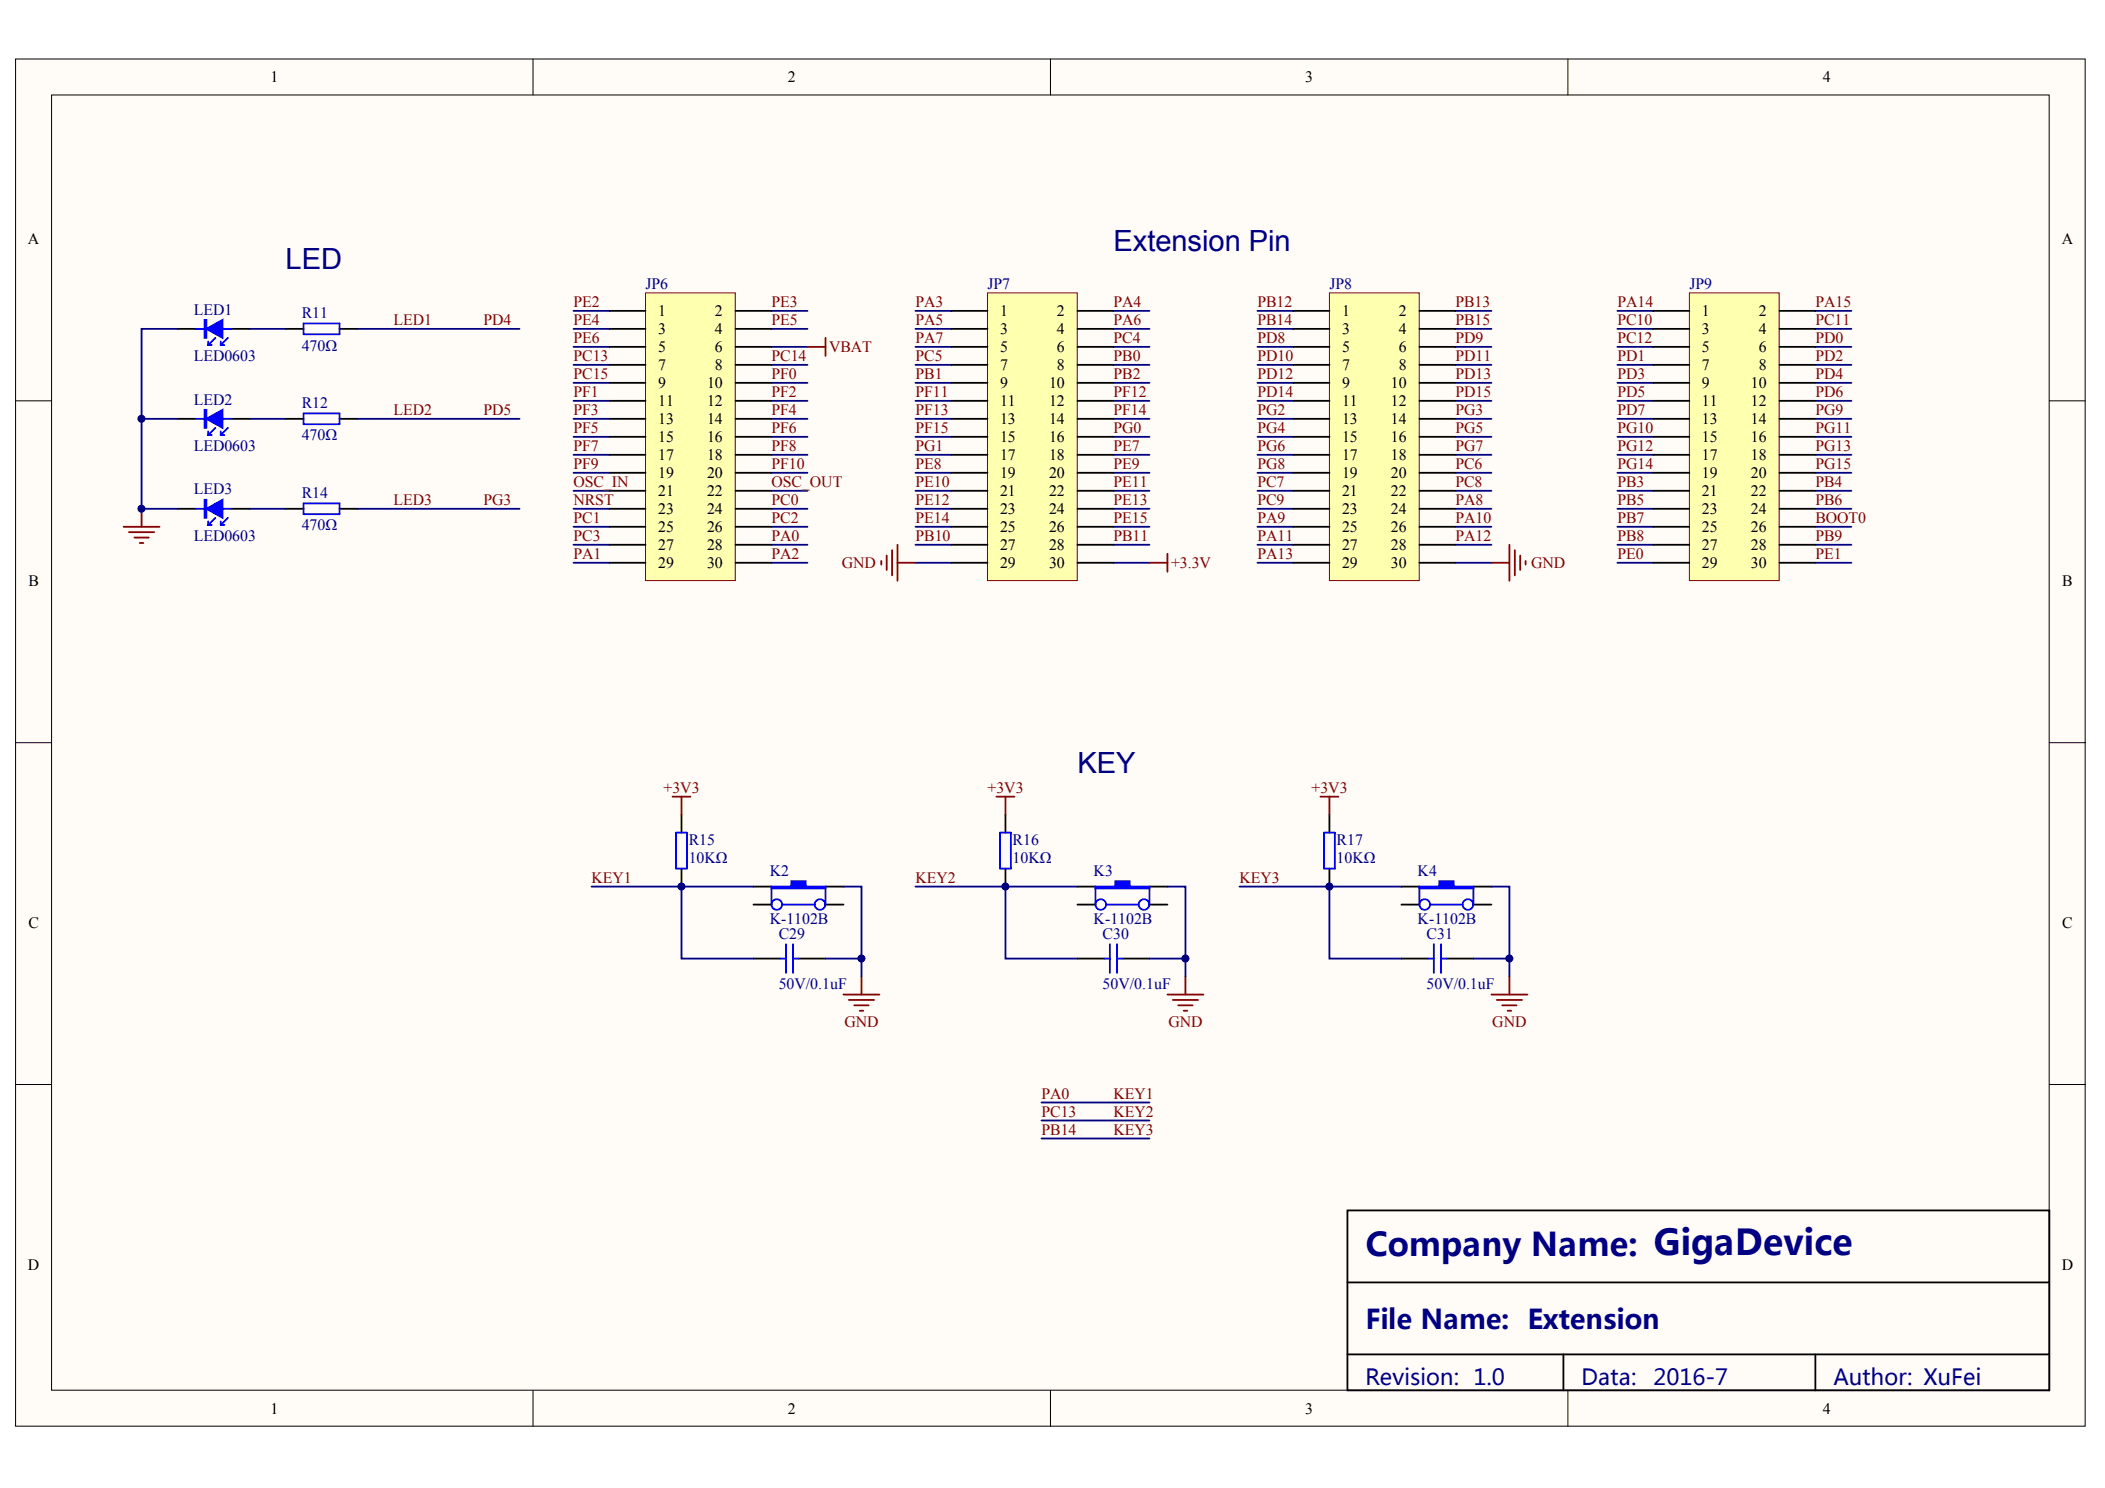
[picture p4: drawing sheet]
<svg xmlns="http://www.w3.org/2000/svg" width="297mm" height="210mm" viewBox="0 0 297 210" stroke-linecap="round" stroke-linejoin="round" font-family="sans-serif">
<defs><g id="words">
<text font-size="4.6" fill="#000080" x="192.7" y="177.1">Company Name: GigaDevice</text>
<g font-size="4.1" fill="#000080">
<text x="157.1" y="35.4">Extension Pin</text>
<text x="40.3" y="38">LED</text>
<text x="152" y="109">KEY</text>
</g>
<text font-size="3.8" fill="#000080" x="192.7" y="187.5">File Name: Extension</text>
<g font-size="3.1" fill="#000080">
<text x="192.7" y="195.4">Revision: 1.0</text>
<text x="223.2" y="195.4">Data:</text>
<text x="233.3" y="195.4">2016-7</text>
<text x="258.7" y="195.4">Author: XuFei</text>
</g>
<g font-size="2.2">
<text x="38.2" y="11.6">1</text>
<text x="111.2" y="11.6">2</text>
<text x="184.2" y="11.6">3</text>
<text x="257.2" y="11.6">4</text>
<text x="4" y="34.4">A</text>
<text x="290.9" y="34.4">A</text>
<text x="92.9" y="44.6">1</text>
<text x="92.9" y="47.2">3</text>
<text x="100.9" y="44.6">2</text>
<text x="100.9" y="47.2">4</text>
<text x="141.1" y="44.6">1</text>
<text x="141.1" y="47.2">3</text>
<text x="149.1" y="44.6">2</text>
<text x="149.1" y="47.2">4</text>
<text x="189.4" y="44.6">1</text>
<text x="189.4" y="47.2">3</text>
<text x="197.4" y="44.6">2</text>
<text x="197.4" y="47.2">4</text>
<text x="240.2" y="44.6">1</text>
<text x="240.2" y="47.2">3</text>
<text x="248.2" y="44.6">2</text>
<text x="248.2" y="47.2">4</text>
<text x="92.9" y="49.7">5</text>
<text x="92.9" y="52.2">7</text>
<text x="100.9" y="49.7">6</text>
<text x="100.9" y="52.2">8</text>
<text x="141.1" y="49.7">5</text>
<text x="141.1" y="52.2">7</text>
<text x="149.1" y="49.7">6</text>
<text x="149.1" y="52.2">8</text>
<text x="189.4" y="49.7">5</text>
<text x="189.4" y="52.2">7</text>
<text x="197.4" y="49.7">6</text>
<text x="197.4" y="52.2">8</text>
<text x="240.2" y="49.7">5</text>
<text x="240.2" y="52.2">7</text>
<text x="248.2" y="49.7">6</text>
<text x="248.2" y="52.2">8</text>
<text x="92.9" y="54.8">9</text>
<text x="92.9" y="57.3">11</text>
<text x="92.9" y="59.9">13</text>
<text x="99.8" y="54.8">10</text>
<text x="99.8" y="57.3">12</text>
<text x="99.8" y="59.9">14</text>
<text x="141.1" y="54.8">9</text>
<text x="141.1" y="57.3">11</text>
<text x="141.1" y="59.9">13</text>
<text x="148" y="54.8">10</text>
<text x="148" y="57.3">12</text>
<text x="148" y="59.9">14</text>
<text x="189.4" y="54.8">9</text>
<text x="189.4" y="57.3">11</text>
<text x="189.4" y="59.9">13</text>
<text x="196.3" y="54.8">10</text>
<text x="196.3" y="57.3">12</text>
<text x="196.3" y="59.9">14</text>
<text x="240.2" y="54.8">9</text>
<text x="240.2" y="57.3">11</text>
<text x="240.2" y="59.9">13</text>
<text x="247.1" y="54.8">10</text>
<text x="247.1" y="57.3">12</text>
<text x="247.1" y="59.9">14</text>
<text x="92.9" y="62.4">15</text>
<text x="92.9" y="64.9">17</text>
<text x="99.8" y="62.4">16</text>
<text x="99.8" y="64.9">18</text>
<text x="141.1" y="62.4">15</text>
<text x="141.1" y="64.9">17</text>
<text x="148" y="62.4">16</text>
<text x="148" y="64.9">18</text>
<text x="189.4" y="62.4">15</text>
<text x="189.4" y="64.9">17</text>
<text x="196.3" y="62.4">16</text>
<text x="196.3" y="64.9">18</text>
<text x="240.2" y="62.4">15</text>
<text x="240.2" y="64.9">17</text>
<text x="247.1" y="62.4">16</text>
<text x="247.1" y="64.9">18</text>
<text x="92.9" y="67.5">19</text>
<text x="92.9" y="70">21</text>
<text x="99.8" y="67.5">20</text>
<text x="99.8" y="70">22</text>
<text x="141.1" y="67.5">19</text>
<text x="141.1" y="70">21</text>
<text x="148" y="67.5">20</text>
<text x="148" y="70">22</text>
<text x="189.4" y="67.5">19</text>
<text x="189.4" y="70">21</text>
<text x="196.3" y="67.5">20</text>
<text x="196.3" y="70">22</text>
<text x="240.2" y="67.5">19</text>
<text x="240.2" y="70">21</text>
<text x="247.1" y="67.5">20</text>
<text x="247.1" y="70">22</text>
<text x="92.9" y="72.5">23</text>
<text x="92.9" y="75.1">25</text>
<text x="92.9" y="77.6">27</text>
<text x="99.8" y="72.5">24</text>
<text x="99.8" y="75.1">26</text>
<text x="99.8" y="77.6">28</text>
<text x="141.1" y="72.5">23</text>
<text x="141.1" y="75.1">25</text>
<text x="141.1" y="77.6">27</text>
<text x="148" y="72.5">24</text>
<text x="148" y="75.1">26</text>
<text x="148" y="77.6">28</text>
<text x="189.4" y="72.5">23</text>
<text x="189.4" y="75.1">25</text>
<text x="189.4" y="77.6">27</text>
<text x="196.3" y="72.5">24</text>
<text x="196.3" y="75.1">26</text>
<text x="196.3" y="77.6">28</text>
<text x="240.2" y="72.5">23</text>
<text x="240.2" y="75.1">25</text>
<text x="240.2" y="77.6">27</text>
<text x="247.1" y="72.5">24</text>
<text x="247.1" y="75.1">26</text>
<text x="247.1" y="77.6">28</text>
<text x="4" y="82.6">B</text>
<text x="92.9" y="80.2">29</text>
<text x="99.8" y="80.2">30</text>
<text x="141.1" y="80.2">29</text>
<text x="148" y="80.2">30</text>
<text x="189.4" y="80.2">29</text>
<text x="196.3" y="80.2">30</text>
<text x="240.2" y="80.2">29</text>
<text x="247.1" y="80.2">30</text>
<text x="291" y="82.6">B</text>
<text x="4" y="130.9">C</text>
<text x="291" y="130.9">C</text>
<text x="4" y="179.1">D</text>
<text x="290.9" y="179.1">D</text>
<text x="38.2" y="199.4">1</text>
<text x="111.2" y="199.4">2</text>
<text x="184.2" y="199.4">3</text>
<text x="257.2" y="199.4">4</text>
</g>
<g font-size="2.2" fill="#000080">
<text x="91.1" y="40.8">JP6</text>
<text x="139.3" y="40.8">JP7</text>
<text x="187.6" y="40.8">JP8</text>
<text x="238.4" y="40.8">JP9</text>
<text x="27.3" y="44.4">LED1</text>
<text x="42.6" y="44.9">R11</text>
<text x="27.3" y="51">LED0603</text>
<text x="42.6" y="49.4">470Ω</text>
<text x="27.3" y="57.1">LED2</text>
<text x="42.6" y="57.6">R12</text>
<text x="27.3" y="63.7">LED0603</text>
<text x="42.6" y="62.1">470Ω</text>
<text x="27.3" y="69.8">LED3</text>
<text x="42.6" y="70.3">R14</text>
<text x="27.3" y="76.4">LED0603</text>
<text x="42.6" y="74.8">470Ω</text>
<text x="97.2" y="119.2">R15</text>
<text x="142.9" y="119.2">R16</text>
<text x="188.6" y="119.2">R17</text>
<text x="97.2" y="121.8">10KΩ</text>
<text x="108.6" y="123.6">K2</text>
<text x="142.9" y="121.8">10KΩ</text>
<text x="154.3" y="123.6">K3</text>
<text x="188.6" y="121.8">10KΩ</text>
<text x="200" y="123.6">K4</text>
<text x="108.6" y="130.4">K-1102B</text>
<text x="154.3" y="130.4">K-1102B</text>
<text x="200" y="130.4">K-1102B</text>
<text x="109.9" y="132.4">C29</text>
<text x="155.6" y="132.4">C30</text>
<text x="201.3" y="132.4">C31</text>
<text x="109.9" y="139.5">50V/0.1uF</text>
<text x="155.6" y="139.5">50V/0.1uF</text>
<text x="201.3" y="139.5">50V/0.1uF</text>
</g>
<g font-size="2.2" fill="#800000">
<text x="55.5" y="45.9">LED1</text>
<text x="68.2" y="45.9">PD4</text>
<text x="80.9" y="43.4">PE2</text>
<text x="80.9" y="45.9">PE4</text>
<text x="108.9" y="43.4">PE3</text>
<text x="108.9" y="45.9">PE5</text>
<text x="129.2" y="43.4">PA3</text>
<text x="129.2" y="45.9">PA5</text>
<text x="157.1" y="43.4">PA4</text>
<text x="157.1" y="45.9">PA6</text>
<text x="177.4" y="43.4">PB12</text>
<text x="177.4" y="45.9">PB14</text>
<text x="205.4" y="43.4">PB13</text>
<text x="205.4" y="45.9">PB15</text>
<text x="228.2" y="43.4">PA14</text>
<text x="228.2" y="45.9">PC10</text>
<text x="256.2" y="43.4">PA15</text>
<text x="256.2" y="45.9">PC11</text>
<text x="80.9" y="48.4">PE6</text>
<text x="80.9" y="51">PC13</text>
<text x="80.9" y="53.5">PC15</text>
<text x="108.9" y="51">PC14</text>
<text x="108.9" y="53.5">PF0</text>
<text x="117" y="49.7">VBAT</text>
<text x="129.2" y="48.4">PA7</text>
<text x="129.2" y="51">PC5</text>
<text x="129.2" y="53.5">PB1</text>
<text x="157.1" y="48.4">PC4</text>
<text x="157.1" y="51">PB0</text>
<text x="157.1" y="53.5">PB2</text>
<text x="177.4" y="48.4">PD8</text>
<text x="177.4" y="51">PD10</text>
<text x="177.4" y="53.5">PD12</text>
<text x="205.4" y="48.4">PD9</text>
<text x="205.4" y="51">PD11</text>
<text x="205.4" y="53.5">PD13</text>
<text x="228.2" y="48.4">PC12</text>
<text x="228.2" y="51">PD1</text>
<text x="228.2" y="53.5">PD3</text>
<text x="256.2" y="48.4">PD0</text>
<text x="256.2" y="51">PD2</text>
<text x="256.2" y="53.5">PD4</text>
<text x="55.5" y="58.6">LED2</text>
<text x="68.2" y="58.6">PD5</text>
<text x="80.9" y="56">PF1</text>
<text x="80.9" y="58.6">PF3</text>
<text x="108.9" y="56">PF2</text>
<text x="108.9" y="58.6">PF4</text>
<text x="129.2" y="56">PF11</text>
<text x="129.2" y="58.6">PF13</text>
<text x="157.1" y="58.6">PF14</text>
<text x="157.1" y="56">PF12</text>
<text x="177.4" y="58.6">PG2</text>
<text x="177.4" y="56">PD14</text>
<text x="205.4" y="58.6">PG3</text>
<text x="205.4" y="56">PD15</text>
<text x="228.2" y="56">PD5</text>
<text x="228.2" y="58.6">PD7</text>
<text x="256.2" y="58.6">PG9</text>
<text x="256.2" y="56">PD6</text>
<text x="80.9" y="61.1">PF5</text>
<text x="80.9" y="63.7">PF7</text>
<text x="108.9" y="61.1">PF6</text>
<text x="108.9" y="63.7">PF8</text>
<text x="129.2" y="61.1">PF15</text>
<text x="129.2" y="63.7">PG1</text>
<text x="157.1" y="61.1">PG0</text>
<text x="157.1" y="63.7">PE7</text>
<text x="177.4" y="61.1">PG4</text>
<text x="177.4" y="63.7">PG6</text>
<text x="205.4" y="61.1">PG5</text>
<text x="205.4" y="63.7">PG7</text>
<text x="228.2" y="63.7">PG12</text>
<text x="228.2" y="61.1">PG10</text>
<text x="256.2" y="61.1">PG11</text>
<text x="256.2" y="63.7">PG13</text>
<text x="55.5" y="71.3">LED3</text>
<text x="68.2" y="71.3">PG3</text>
<text x="80.9" y="66.2">PF9</text>
<text x="80.9" y="68.7">OSC_IN</text>
<text x="80.9" y="71.3">NRST</text>
<text x="108.9" y="66.2">PF10</text>
<text x="108.9" y="71.3">PC0</text>
<text x="108.9" y="68.7">OSC_OUT</text>
<text x="129.2" y="66.2">PE8</text>
<text x="129.2" y="68.7">PE10</text>
<text x="129.2" y="71.3">PE12</text>
<text x="157.1" y="66.2">PE9</text>
<text x="157.1" y="68.7">PE11</text>
<text x="157.1" y="71.3">PE13</text>
<text x="177.4" y="66.2">PG8</text>
<text x="177.4" y="68.7">PC7</text>
<text x="177.4" y="71.3">PC9</text>
<text x="205.4" y="66.2">PC6</text>
<text x="205.4" y="68.7">PC8</text>
<text x="205.4" y="71.3">PA8</text>
<text x="228.2" y="66.2">PG14</text>
<text x="228.2" y="68.7">PB3</text>
<text x="228.2" y="71.3">PB5</text>
<text x="256.2" y="66.2">PG15</text>
<text x="256.2" y="68.7">PB4</text>
<text x="256.2" y="71.3">PB6</text>
<text x="80.9" y="73.8">PC1</text>
<text x="80.9" y="76.4">PC3</text>
<text x="108.9" y="73.8">PC2</text>
<text x="108.9" y="76.4">PA0</text>
<text x="129.2" y="73.8">PE14</text>
<text x="129.2" y="76.4">PB10</text>
<text x="157.1" y="76.4">PB11</text>
<text x="157.1" y="73.8">PE15</text>
<text x="177.4" y="76.4">PA11</text>
<text x="177.4" y="73.8">PA9</text>
<text x="205.4" y="73.8">PA10</text>
<text x="205.4" y="76.4">PA12</text>
<text x="228.2" y="76.4">PB8</text>
<text x="228.2" y="73.8">PB7</text>
<text x="256.2" y="73.8">BOOT0</text>
<text x="256.2" y="76.4">PB9</text>
<text x="80.9" y="78.9">PA1</text>
<text x="108.9" y="78.9">PA2</text>
<text x="118.8" y="80.2">GND</text>
<text x="165.2" y="80.2">+3.3V</text>
<text x="177.4" y="78.9">PA13</text>
<text x="216" y="80.2">GND</text>
<text x="228.2" y="78.9">PE0</text>
<text x="256.2" y="78.9">PE1</text>
<text x="93.6" y="111.9">+3V3</text>
<text x="139.3" y="111.9">+3V3</text>
<text x="185.1" y="111.9">+3V3</text>
<text x="83.5" y="124.6">KEY1</text>
<text x="129.2" y="124.6">KEY2</text>
<text x="174.9" y="124.6">KEY3</text>
<text x="119.2" y="144.8">GND</text>
<text x="164.9" y="144.8">GND</text>
<text x="210.6" y="144.8">GND</text>
<text x="147" y="155">PA0</text>
<text x="157.1" y="155">KEY1</text>
<text x="147" y="157.6">PC13</text>
<text x="147" y="160.1">PB14</text>
<text x="157.1" y="157.6">KEY2</text>
<text x="157.1" y="160.1">KEY3</text>
</g>
</g></defs>
<g fill="#fffcf8" stroke="#000" stroke-width=".14">
<path d="M2.2 8.3h292v192.9h-292z"/>
<path d="M7.3 13.4h281.9v182.7h-281.9z"/>
</g>
<path d="M75.2 8.3v5.1M148.2 8.3v5.1M221.2 8.3v5.1M2.2 56.5h5.1M289.2 56.5h5.1M2.2 104.8h5.1M289.2 104.8h5.1M2.2 153h5.1M289.2 153h5.1M75.2 196.1v5.1M148.2 196.1v5.1M221.2 196.1v5.1" fill="none" stroke="#000" stroke-width=".14"/>
<g fill="none" stroke="#000" stroke-width=".25">
<path d="M25.1 46.4h2.5M25.1 59.1h2.5M32.7 46.4h2.5M32.7 59.1h2.5M40.3 46.4h2.5M40.3 59.1h2.5M47.9 46.4h2.6M47.9 59.1h2.6M96.2 114.9v2.6M141.9 114.9v2.6M187.6 114.9v2.6M96.2 122.5v2.6"/>
<path d="M106.3 125.1h2.6M106.3 127.6h2.6M106.3 135.2h3.8M112.7 135.2h3.8M116.5 125.1h2.5M116.5 127.6h2.5M141.9 122.5v2.6M152 125.1h2.6M152 127.6h2.6M152 135.2h3.9M158.4 135.2h3.8M162.2 125.1h2.5"/>
<path d="M162.2 127.6h2.5M187.6 122.5v2.6M197.8 125.1h2.5M197.8 127.6h2.5M197.8 135.2h3.8M204.1 135.2h3.8M207.9 125.1h2.6M207.9 127.6h2.6M190.1 170.8h99.1v25.3h-99.1zM190.1 180.9h99.1M190.1 191.1h99.1M220.6 191.1v5"/>
<path d="M256.2 191.1v5"/>
</g>
<g fill="#00f" stroke="#00f" stroke-width=".25">
<path d="M29.1 46.4l2.3-1.3v2.6z"/>
<path d="M29.1 59.1l2.3-1.3v2.6z"/>
<path d="M28.9 45.1h.2v2.6h-.2z" fill-rule="evenodd"/>
<path d="M28.9 57.8h.2v2.6h-.2z" fill-rule="evenodd"/>
<path d="M108.9 125.1h2.8v-.8h2v.8h2.8v.2h-7.6z" fill-rule="evenodd"/>
<path d="M154.6 125.1h2.8v-.8h2v.8h2.8v.2h-7.6z" fill-rule="evenodd"/>
<path d="M200.3 125.1h2.8v-.8h2v.8h2.8v.2h-7.6z" fill-rule="evenodd"/>
</g>
<g fill="none" stroke="#00f" stroke-width=".25">
<path d="M27.6 46.4h1.3M27.6 59.1h1.3M29.4 48.7h.5M29.4 48.2v.5M30.4 47.7l-1 1M31.2 48.7h.5M31.2 48.2v.5M31.4 46.4h1.3M31.4 59.1h1.3M32.2 47.7l-1 1M42.8 45.6h5.1v1.6h-5.1zM42.8 58.3h5.1v1.5h-5.1z"/>
<path d="M29.4 60.9v.5M29.4 61.4h.5M30.4 60.4l-1 1M31.2 60.9v.5M31.2 61.4h.5M32.2 60.4l-1 1M95.4 117.5h1.5v5h-1.5zM141.1 117.5h1.5v5h-1.5zM186.8 117.5h1.6v5h-1.6zM108.9 125.1v2.5M110.1 135.2h.8M110.4 127.6h4.6"/>
<path d="M110.9 133.2v4.1M111.9 135.2h.8M111.9 133.2v4.1M116.5 125.1v2.5M154.6 125.1v2.5M155.9 135.2h.7M156.1 127.6h4.6M156.6 133.2v4.1M157.6 135.2h.8M157.6 133.2v4.1M162.2 125.1v2.5M200.3 125.1v2.5"/>
<path d="M201.6 135.2h.7M201.8 127.6h4.6M202.3 133.2v4.1M203.3 135.2h.8M203.3 133.2v4.1M207.9 125.1v2.5"/>
<circle cx="109.6" cy="127.6" r=".75"/>
<circle cx="115.7" cy="127.6" r=".75"/>
<circle cx="155.3" cy="127.6" r=".75"/>
<circle cx="161.4" cy="127.6" r=".75"/>
<circle cx="201" cy="127.6" r=".75"/>
<circle cx="207.1" cy="127.6" r=".75"/>
</g>
<g fill="none" stroke="#000080" stroke-width=".25">
<path d="M25.1 46.4h-5.1v12.7h5.1M35.2 46.4h5.1M35.2 59.1h5.1M50.5 46.4h22.8M50.5 59.1h22.8M80.9 46.4h5.1M80.9 59.1h5.1M80.9 43.9h5.1M80.9 48.9h5.1M80.9 51.5h5.1M80.9 54h5.1M80.9 56.5h5.1"/>
<path d="M108.9 46.4h5M108.9 59.1h5M108.9 43.9h5M108.9 48.9h5M108.9 51.5h5M108.9 54h5M108.9 56.5h5M80.9 61.6h5.1M80.9 64.2h5.1M80.9 66.7h5.1M80.9 69.2h5.1M80.9 71.8h5.1"/>
<path d="M80.9 74.3h5.1M80.9 76.8h5.1M80.9 79.4h5.1M108.9 61.6h5M108.9 64.2h5M108.9 66.7h5M108.9 69.2h5M108.9 71.8h5M108.9 74.3h5M108.9 76.8h5M108.9 79.4h5M83.5 125.1h22.8"/>
<path d="M96.2 125.1v10.1h10.1M116.5 135.2h5.1M119 125.1h2.6v12.7M129.2 125.1h22.8M141.9 125.1v10.1h10.1M162.2 135.2h5.1M164.7 125.1h2.6v12.7M174.9 125.1h22.9M187.6 125.1v10.1h10.2M207.9 135.2h5.1M210.5 125.1h2.5v12.7M147 155.5h15.2"/>
<path d="M147 158.1h15.2M147 160.6h15.2"/>
</g>
<g fill="none" stroke="#800000" stroke-width=".25">
<path d="M94.9 112.4h2.5M96.2 112.4v2.5M140.6 112.4h2.6M141.9 112.4v2.5M186.3 112.4h2.6M187.6 112.4v2.5M121.6 137.8v2.5M167.3 137.8v2.5M213 137.8v2.5M119 140.3h5.1M119.8 141.1h3.5M120.5 141.8h2.1"/>
<path d="M121.3 142.6h.5M164.7 140.3h5.1M165.5 141.1h3.6M166.3 141.8h2M167 142.6h.5M210.5 140.3h5M211.2 141.1h3.6M212 141.8h2M212.7 142.6h.5"/>
</g>
<path d="M91.1 41.3h12.7v40.6h-12.7z" fill="#ffffb0" stroke="#800000" stroke-width=".14"/>
<g fill="none" stroke="#000" stroke-width=".25">
<path d="M86 43.9h5.1M86 46.4h5.1M86 48.9h5.1M86 51.5h5.1M86 54h5.1M86 56.5h5.1M86 59.1h5.1M103.8 43.9h5.1M103.8 46.4h5.1M103.8 48.9h5.1M103.8 51.5h5.1M103.8 54h5.1"/>
<path d="M103.8 56.5h5.1M103.8 59.1h5.1M86 61.6h5.1M86 64.2h5.1M86 66.7h5.1M86 69.2h5.1M86 71.8h5.1M86 74.3h5.1M86 76.8h5.1M86 79.4h5.1M103.8 61.6h5.1M103.8 64.2h5.1"/>
<path d="M103.8 66.7h5.1M103.8 69.2h5.1M103.8 71.8h5.1M103.8 74.3h5.1M103.8 76.8h5.1M103.8 79.4h5.1"/>
</g>
<g fill="none" stroke="#000080" stroke-width=".25">
<path d="M129.2 43.9h5.1M129.2 46.4h5.1M129.2 48.9h5.1M129.2 51.5h5.1M129.2 54h5.1M129.2 56.5h5.1M129.2 59.1h5.1M157.1 43.9h5.1M157.1 46.4h5.1M157.1 48.9h5.1M157.1 51.5h5.1M157.1 54h5.1"/>
<path d="M157.1 56.5h5.1M157.1 59.1h5.1M129.2 61.6h5.1M129.2 64.2h5.1M129.2 66.7h5.1M129.2 69.2h5.1M129.2 71.8h5.1M129.2 74.3h5.1M129.2 76.8h5.1M129.2 79.4h5.1M157.1 61.6h5.1M157.1 64.2h5.1"/>
<path d="M157.1 66.7h5.1M157.1 69.2h5.1M157.1 71.8h5.1M157.1 74.3h5.1M157.1 76.8h5.1M157.1 79.4h5.1"/>
</g>
<path d="M124.4 79.1v.5M125.1 78.4v2M125.9 77.6v3.6M126.6 76.8v5.1M126.6 79.4h2.6M162.2 79.4h2.5M164.7 78.1v2.6" fill="none" stroke="#800000" stroke-width=".25"/>
<path d="M139.3 41.3h12.7v40.6h-12.7z" fill="#ffffb0" stroke="#800000" stroke-width=".14"/>
<g fill="none" stroke="#000" stroke-width=".25">
<path d="M134.3 43.9h5M134.3 46.4h5M134.3 48.9h5M134.3 51.5h5M134.3 54h5M134.3 56.5h5M134.3 59.1h5M152 43.9h5.1M152 46.4h5.1M152 48.9h5.1M152 51.5h5.1M152 54h5.1"/>
<path d="M152 56.5h5.1M152 59.1h5.1M134.3 61.6h5M134.3 64.2h5M134.3 66.7h5M134.3 69.2h5M134.3 71.8h5M134.3 74.3h5M134.3 76.8h5M134.3 79.4h5M152 61.6h5.1M152 64.2h5.1"/>
<path d="M152 66.7h5.1M152 69.2h5.1M152 71.8h5.1M152 74.3h5.1M152 76.8h5.1M152 79.4h5.1"/>
</g>
<g fill="none" stroke="#000080" stroke-width=".25">
<path d="M177.4 43.9h5.1M177.4 46.4h5.1M177.4 48.9h5.1M177.4 51.5h5.1M177.4 54h5.1M177.4 56.5h5.1M177.4 59.1h5.1M205.4 43.9h5.1M205.4 46.4h5.1M205.4 48.9h5.1M205.4 51.5h5.1M205.4 54h5.1"/>
<path d="M205.4 56.5h5.1M205.4 59.1h5.1M177.4 61.6h5.1M177.4 64.2h5.1M177.4 66.7h5.1M177.4 69.2h5.1M177.4 71.8h5.1M177.4 74.3h5.1M177.4 76.8h5.1M177.4 79.4h5.1M205.4 61.6h5.1M205.4 64.2h5.1"/>
<path d="M205.4 66.7h5.1M205.4 69.2h5.1M205.4 71.8h5.1M205.4 74.3h5.1M205.4 76.8h5.1M205.4 79.4h5.1"/>
</g>
<path d="M210.5 79.4h2.5M213 76.8v5.1M213.8 77.6v3.6M214.5 78.4v2M215.3 79.1v.5" fill="none" stroke="#800000" stroke-width=".25"/>
<path d="M187.6 41.3h12.7v40.6h-12.7z" fill="#ffffb0" stroke="#800000" stroke-width=".14"/>
<g fill="none" stroke="#000" stroke-width=".25">
<path d="M182.5 43.9h5.1M182.5 46.4h5.1M182.5 48.9h5.1M182.5 51.5h5.1M182.5 54h5.1M182.5 56.5h5.1M182.5 59.1h5.1M200.3 43.9h5.1M200.3 46.4h5.1M200.3 48.9h5.1M200.3 51.5h5.1M200.3 54h5.1"/>
<path d="M200.3 56.5h5.1M200.3 59.1h5.1M182.5 61.6h5.1M182.5 64.2h5.1M182.5 66.7h5.1M182.5 69.2h5.1M182.5 71.8h5.1M182.5 74.3h5.1M182.5 76.8h5.1M182.5 79.4h5.1M200.3 61.6h5.1M200.3 64.2h5.1"/>
<path d="M200.3 66.7h5.1M200.3 69.2h5.1M200.3 71.8h5.1M200.3 74.3h5.1M200.3 76.8h5.1M200.3 79.4h5.1"/>
</g>
<g fill="none" stroke="#000080" stroke-width=".25">
<path d="M228.2 43.9h5.1M228.2 46.4h5.1M228.2 48.9h5.1M228.2 51.5h5.1M228.2 54h5.1M228.2 56.5h5.1M228.2 59.1h5.1M256.2 43.9h5M256.2 46.4h5M256.2 48.9h5M256.2 51.5h5M256.2 54h5"/>
<path d="M256.2 56.5h5M256.2 59.1h5M228.2 61.6h5.1M228.2 64.2h5.1M228.2 66.7h5.1M228.2 69.2h5.1M228.2 71.8h5.1M228.2 74.3h5.1M228.2 76.8h5.1M228.2 79.4h5.1M256.2 61.6h5M256.2 64.2h5"/>
<path d="M256.2 66.7h5M256.2 69.2h5M256.2 71.8h5M256.2 74.3h5M256.2 76.8h5M256.2 79.4h5"/>
</g>
<path d="M238.4 41.3h12.7v40.6h-12.7z" fill="#ffffb0" stroke="#800000" stroke-width=".14"/>
<g fill="none" stroke="#000" stroke-width=".25">
<path d="M233.3 43.9h5.1M233.3 46.4h5.1M233.3 48.9h5.1M233.3 51.5h5.1M233.3 54h5.1M233.3 56.5h5.1M233.3 59.1h5.1M251.1 43.9h5.1M251.1 46.4h5.1M251.1 48.9h5.1M251.1 51.5h5.1M251.1 54h5.1"/>
<path d="M251.1 56.5h5.1M251.1 59.1h5.1M25.1 71.8h2.5M32.7 71.8h2.5M40.3 71.8h2.5M47.9 71.8h2.6M233.3 61.6h5.1M233.3 64.2h5.1M233.3 66.7h5.1M233.3 69.2h5.1M233.3 71.8h5.1M233.3 74.3h5.1"/>
<path d="M233.3 76.8h5.1M233.3 79.4h5.1M251.1 61.6h5.1M251.1 64.2h5.1M251.1 66.7h5.1M251.1 69.2h5.1M251.1 71.8h5.1M251.1 74.3h5.1M251.1 76.8h5.1M251.1 79.4h5.1"/>
</g>
<path d="M113.9 48.9h2.6M116.5 47.7v2.5M17.4 74.3h5.1M18.2 75.1h3.6M19 75.8h2M19.7 76.6h.5M20 71.8v2.5" fill="none" stroke="#800000" stroke-width=".25"/>
<g fill="#00f" stroke="#00f" stroke-width=".25">
<path d="M29.1 71.8l2.3-1.3v2.5z"/>
<path d="M28.9 70.5h.2v2.5h-.2z" fill-rule="evenodd"/>
</g>
<path d="M27.6 71.8h1.3M29.4 74.1h.5M29.4 73.5v.6M30.4 73l-1 1.1M31.2 74.1h.5M31.2 73.5v.6M31.4 71.8h1.3M32.2 73l-1 1.1M42.8 71h5.1v1.5h-5.1z" fill="none" stroke="#00f" stroke-width=".25"/>
<path d="M20 59.1v12.7h5.1M35.2 71.8h5.1M50.5 71.8h22.8" fill="none" stroke="#000080" stroke-width=".25"/>
<g fill="#000080" stroke="#000080" stroke-width=".14">
<circle cx="20" cy="71.8" r=".5"/>
<circle cx="20" cy="59.1" r=".5"/>
<circle cx="96.2" cy="125.1" r=".5"/>
<circle cx="121.6" cy="135.2" r=".5"/>
<circle cx="141.9" cy="125.1" r=".5"/>
<circle cx="167.3" cy="135.2" r=".5"/>
<circle cx="187.6" cy="125.1" r=".5"/>
<circle cx="213" cy="135.2" r=".5"/>
</g>
<use href="#words"/>
</svg>
